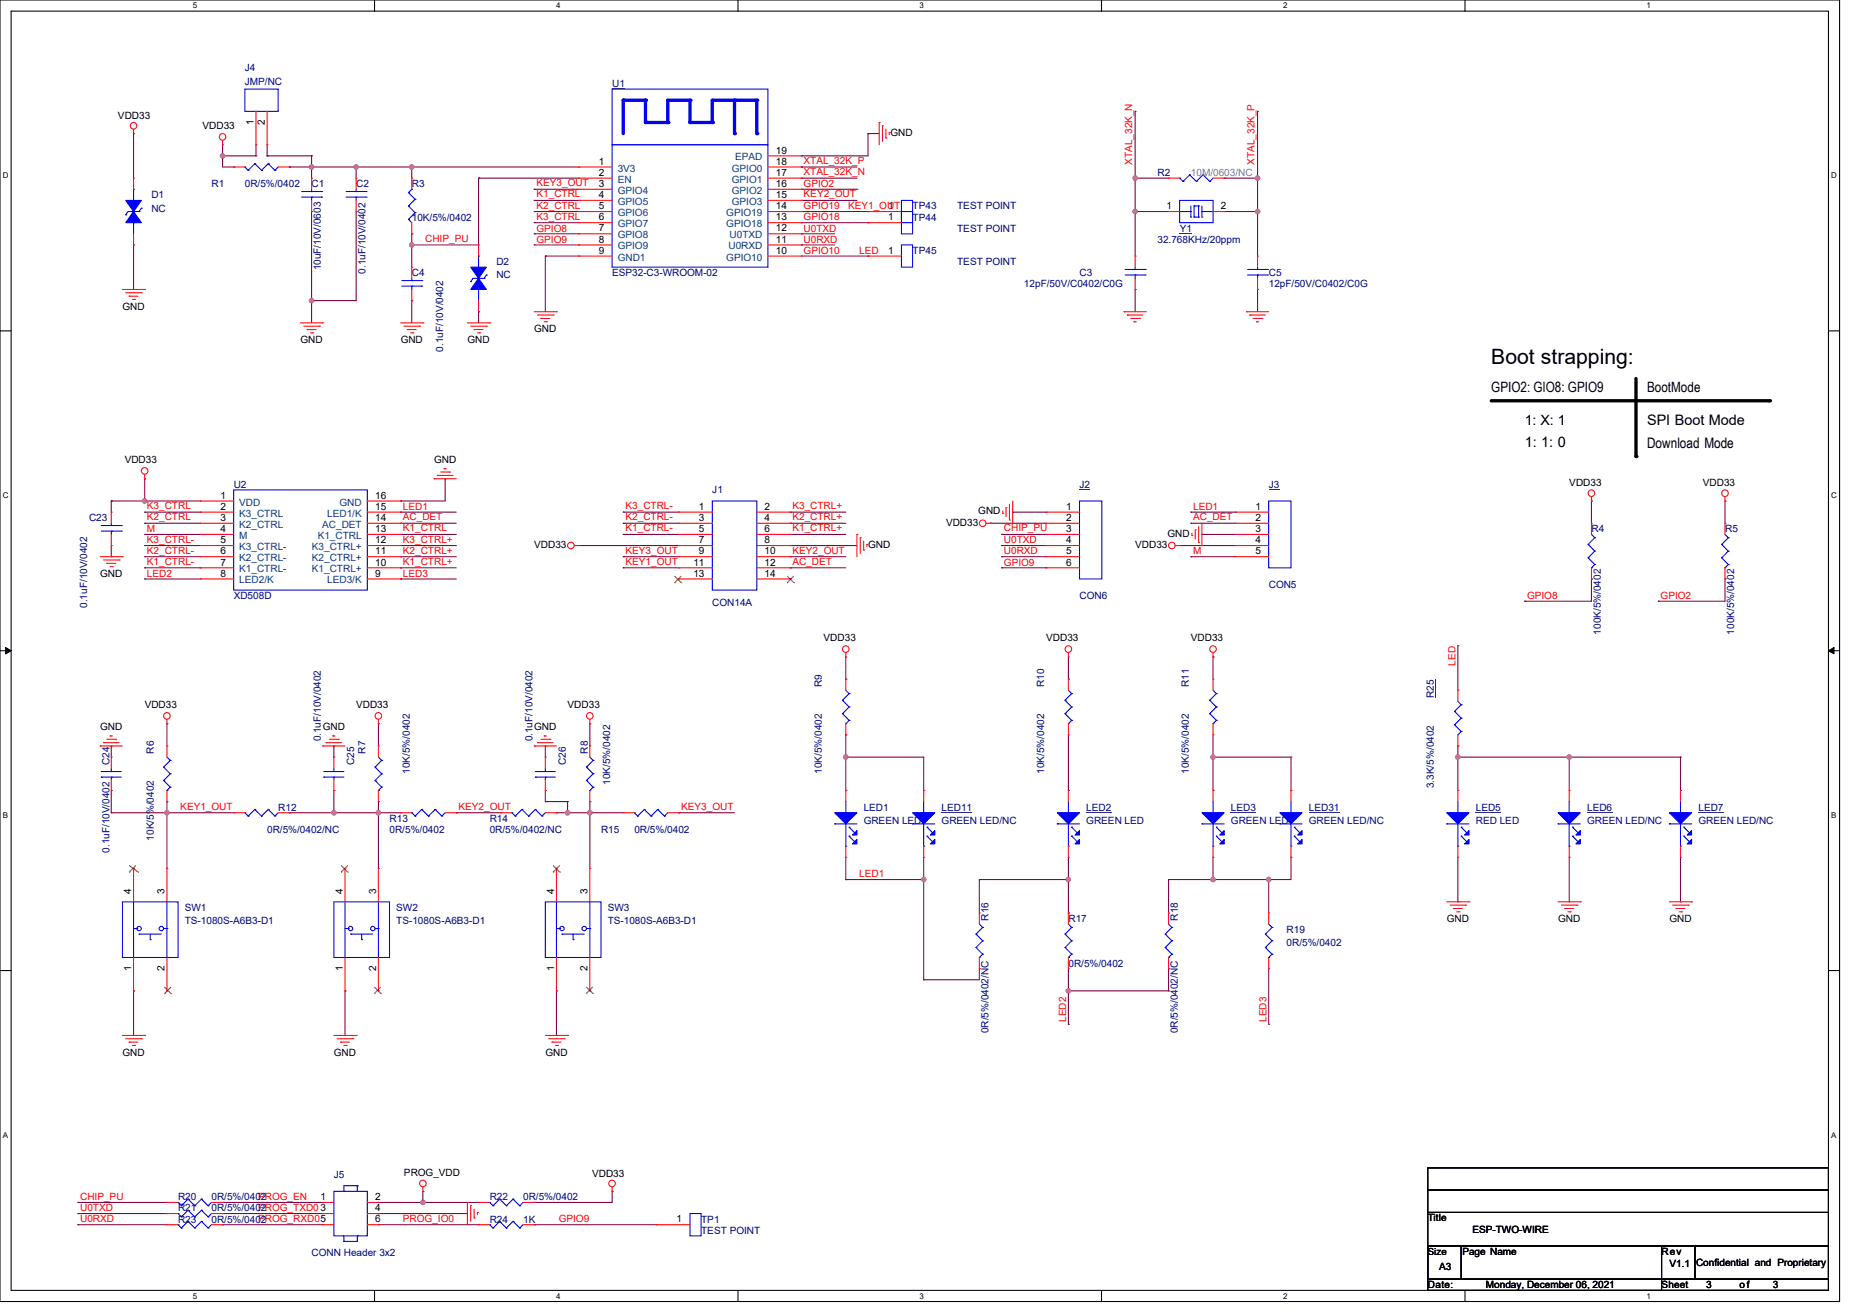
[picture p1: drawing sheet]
<svg xmlns="http://www.w3.org/2000/svg" width="297mm" height="210mm" viewBox="0 0 297 210" stroke-linecap="round" stroke-linejoin="round" font-family="sans-serif">
<defs><g id="words">
<text font-size="3.4" x="238.3" y="58.2">Boot strapping:</text>
<g font-size="2.3">
<text x="238.3" y="62.6">GPIO2: GIO8: GPIO9</text>
<text x="263.1" y="62.6">BootMode</text>
<text x="243.6" y="67.8">1: X: 1</text>
<text x="243.6" y="71.4">1: 1: 0</text>
<text x="263.1" y="67.9">SPI Boot Mode</text>
<text x="263.1" y="71.5">Download Mode</text>
</g>
<g font-size="1.6" fill="#000080">
<text x="39.1" y="11.4">J4</text>
<text x="39.1" y="13.5">JMP/NC</text>
<text x="97.8" y="13.9">U1</text>
<text x="33.8" y="29.9">R1</text>
<text x="39.1" y="29.9">0R/5%/0402</text>
<text x="49.8" y="29.9">C1</text>
<text x="56.9" y="29.9">C2</text>
<text x="65.8" y="29.9">R3</text>
<text x="184.9" y="28.1">R2</text>
<text x="24.2" y="31.7">D1</text>
<text x="24.2" y="33.8">NC</text>
<text x="65.8" y="35.2">10K/5%/0402</text>
<text x="145.8" y="33.4">TP43</text>
<text x="145.8" y="35.2">TP44</text>
<text x="152.9" y="33.4">TEST POINT</text>
<text x="145.8" y="40.6">TP45</text>
<text x="152.9" y="37">TEST POINT</text>
<text x="184.9" y="38.8">32.768KHz/20ppm</text>
<text x="188.5" y="37">Y1</text>
<text x="51.3" y="43.2" transform="rotate(-90 51.3 43.2)">10uF/10V/0603</text>
<text x="58.4" y="43.7" transform="rotate(-90 58.4 43.7)">0.1uF/10V/0402</text>
<text x="65.8" y="44.1">C4</text>
<text x="79.3" y="42.3">D2</text>
<text x="79.3" y="44.5">NC</text>
<text x="97.8" y="44.1">ESP32-C3-WROOM-02</text>
<text x="152.9" y="42.3">TEST POINT</text>
<text x="163.6" y="45.9">12pF/50V/C0402/C0G</text>
<text x="172.5" y="44.1">C3</text>
<text x="202.7" y="44.1">C5</text>
<text x="202.7" y="45.9">12pF/50V/C0402/C0G</text>
<text x="70.8" y="56.2" transform="rotate(-90 70.8 56.2)">0.1uF/10V/0402</text>
<text x="37.3" y="77.9">U2</text>
<text x="172.5" y="77.9">J2</text>
<text x="202.7" y="77.9">J3</text>
<text x="14.2" y="83.2">C23</text>
<text x="113.8" y="78.8">J1</text>
<text x="254.3" y="85">R4</text>
<text x="275.6" y="85">R5</text>
<text x="37.3" y="95.7">XD508D</text>
<text x="172.5" y="95.7">CON6</text>
<text x="202.7" y="93.9">CON5</text>
<text x="13.9" y="97.1" transform="rotate(-90 13.9 97.1)">0.1uF/10V/0402</text>
<text x="113.8" y="96.7">CON14A</text>
<text x="255.7" y="101.3" transform="rotate(-90 255.7 101.3)">100K/5%/0402</text>
<text x="277.1" y="101.3" transform="rotate(-90 277.1 101.3)">100K/5%/0402</text>
<text x="131.3" y="109.7" transform="rotate(-90 131.3 109.7)">R9</text>
<text x="166.8" y="109.7" transform="rotate(-90 166.8 109.7)">R10</text>
<text x="189.9" y="109.7" transform="rotate(-90 189.9 109.7)">R11</text>
<text x="229.1" y="111.5" transform="rotate(-90 229.1 111.5)">R25</text>
<text x="51.3" y="118.4" transform="rotate(-90 51.3 118.4)">0.1uF/10V/0402</text>
<text x="85" y="118.4" transform="rotate(-90 85 118.4)">0.1uF/10V/0402</text>
<text x="17.5" y="122.1" transform="rotate(-90 17.5 122.1)">C24</text>
<text x="24.6" y="120.4" transform="rotate(-90 24.6 120.4)">R6</text>
<text x="56.6" y="122.1" transform="rotate(-90 56.6 122.1)">C25</text>
<text x="58.4" y="120.4" transform="rotate(-90 58.4 120.4)">R7</text>
<text x="65.5" y="123.6" transform="rotate(-90 65.5 123.6)">10K/5%/0402</text>
<text x="90.4" y="122.1" transform="rotate(-90 90.4 122.1)">C26</text>
<text x="93.9" y="120.4" transform="rotate(-90 93.9 120.4)">R8</text>
<text x="97.5" y="125.3" transform="rotate(-90 97.5 125.3)">10K/5%/0402</text>
<text x="131.3" y="123.6" transform="rotate(-90 131.3 123.6)">10K/5%/0402</text>
<text x="166.8" y="123.6" transform="rotate(-90 166.8 123.6)">10K/5%/0402</text>
<text x="189.9" y="123.6" transform="rotate(-90 189.9 123.6)">10K/5%/0402</text>
<text x="229.1" y="125.9" transform="rotate(-90 229.1 125.9)">3.3K/5%/0402</text>
<text x="44.5" y="129.5">R12</text>
<text x="62.2" y="131.2">R13</text>
<text x="78.2" y="131.2">R14</text>
<text x="138" y="129.5">LED1</text>
<text x="138" y="131.6">GREEN LED</text>
<text x="150.4" y="129.5">LED11</text>
<text x="150.4" y="131.6">GREEN LED/NC</text>
<text x="173.5" y="129.5">LED2</text>
<text x="173.5" y="131.6">GREEN LED</text>
<text x="196.7" y="129.5">LED3</text>
<text x="196.7" y="131.6">GREEN LED</text>
<text x="209.1" y="129.5">LED31</text>
<text x="209.1" y="131.6">GREEN LED/NC</text>
<text x="235.8" y="129.5">LED5</text>
<text x="235.8" y="131.6">RED LED</text>
<text x="253.6" y="129.5">LED6</text>
<text x="253.6" y="131.6">GREEN LED/NC</text>
<text x="271.3" y="129.5">LED7</text>
<text x="271.3" y="131.6">GREEN LED/NC</text>
<text x="17.5" y="136.2" transform="rotate(-90 17.5 136.2)">0.1uF/10V/0402</text>
<text x="24.6" y="134.2" transform="rotate(-90 24.6 134.2)">10K/5%/0402</text>
<text x="42.7" y="133">0R/5%/0402/NC</text>
<text x="62.2" y="133">0R/5%/0402</text>
<text x="78.2" y="133">0R/5%/0402/NC</text>
<text x="96" y="133">R15</text>
<text x="101.4" y="133">0R/5%/0402</text>
<text x="29.5" y="145.5">SW1</text>
<text x="29.5" y="147.6">TS-1080S-A6B3-D1</text>
<text x="63.3" y="145.5">SW2</text>
<text x="63.3" y="147.6">TS-1080S-A6B3-D1</text>
<text x="97.1" y="145.5">SW3</text>
<text x="97.1" y="147.6">TS-1080S-A6B3-D1</text>
<text x="157.9" y="147" transform="rotate(-90 157.9 147)">R16</text>
<text x="170.7" y="147.2">R17</text>
<text x="188.2" y="147" transform="rotate(-90 188.2 147)">R18</text>
<text x="205.6" y="149">R19</text>
<text x="170.7" y="154.3">0R/5%/0402</text>
<text x="205.6" y="151.2">0R/5%/0402</text>
<text x="157.9" y="165" transform="rotate(-90 157.9 165)">0R/5%/0402/NC</text>
<text x="188.2" y="165" transform="rotate(-90 188.2 165)">0R/5%/0402/NC</text>
<text x="28.5" y="191.7">R20</text>
<text x="33.8" y="191.7">0R/5%/0402</text>
<text x="53.3" y="188.1">J5</text>
<text x="78.2" y="191.7">R22</text>
<text x="83.6" y="191.7">0R/5%/0402</text>
<text x="28.5" y="193.5">R21</text>
<text x="28.5" y="195.2">R23</text>
<text x="33.8" y="193.5">0R/5%/0402</text>
<text x="33.8" y="195.2">0R/5%/0402</text>
<text x="78.2" y="195.2">R24</text>
<text x="83.6" y="195.2">1K</text>
<text x="112" y="195.2">TP1</text>
<text x="112" y="197">TEST POINT</text>
<text x="49.8" y="200.6">CONN Header 3x2</text>
</g>
<g font-size="1.6">
<text x="18.9" y="19">VDD33</text>
<text x="32.4" y="20.6">VDD33</text>
<text x="40.5" y="19.9" transform="rotate(-90 40.5 19.9)">1</text>
<text x="42.3" y="19.9" transform="rotate(-90 42.3 19.9)">2</text>
<text x="142.3" y="21.7">GND</text>
<text x="95.7" y="26.3">1</text>
<text x="95.7" y="28.1">2</text>
<text x="95.7" y="29.9">3</text>
<text x="123.9" y="29.9">16</text>
<text x="123.9" y="28.1">17</text>
<text x="123.9" y="26.3">18</text>
<text x="123.9" y="24.5">19</text>
<text x="95.7" y="31.6">4</text>
<text x="95.7" y="33.4">5</text>
<text x="95.7" y="35.2">6</text>
<text x="123.9" y="35.2">13</text>
<text x="123.9" y="33.4">14</text>
<text x="123.9" y="31.6">15</text>
<text x="141.9" y="33.4">1</text>
<text x="141.9" y="35.2">1</text>
<text x="186.3" y="33.4">1</text>
<text x="195.1" y="33.4">2</text>
<text x="95.7" y="37">7</text>
<text x="95.7" y="38.7">8</text>
<text x="95.7" y="40.5">9</text>
<text x="123.9" y="40.5">10</text>
<text x="123.9" y="38.7">11</text>
<text x="123.9" y="37">12</text>
<text x="141.9" y="40.5">1</text>
<text x="19.6" y="49.4">GND</text>
<text x="85.4" y="53">GND</text>
<text x="48" y="54.8">GND</text>
<text x="64" y="54.8">GND</text>
<text x="74.7" y="54.8">GND</text>
<text x="19.9" y="74">VDD33</text>
<text x="69.3" y="74">GND</text>
<text x="250.7" y="77.5">VDD33</text>
<text x="272.1" y="77.5">VDD33</text>
<text x="35.2" y="79.6">1</text>
<text x="35.2" y="81.4">2</text>
<text x="35.2" y="83.2">3</text>
<text x="59.9" y="83.2">14</text>
<text x="59.9" y="81.4">15</text>
<text x="59.9" y="79.6">16</text>
<text x="111.7" y="81.4">1</text>
<text x="111.7" y="83.2">3</text>
<text x="122.2" y="81.4">2</text>
<text x="122.2" y="83.2">4</text>
<text x="151.1" y="83.9">VDD33</text>
<text x="156.3" y="82.2">GND</text>
<text x="170.3" y="81.4">1</text>
<text x="170.3" y="83.2">2</text>
<text x="200.6" y="81.4">1</text>
<text x="200.6" y="83.2">2</text>
<text x="35.2" y="85">4</text>
<text x="35.2" y="86.8">5</text>
<text x="35.2" y="88.5">6</text>
<text x="59.9" y="88.5">11</text>
<text x="59.9" y="86.8">12</text>
<text x="59.9" y="85">13</text>
<text x="85.4" y="87.5">VDD33</text>
<text x="111.7" y="85">5</text>
<text x="111.7" y="86.8">7</text>
<text x="111.7" y="88.5">9</text>
<text x="122.2" y="85">6</text>
<text x="122.2" y="86.8">8</text>
<text x="122.2" y="88.5">10</text>
<text x="138.7" y="87.5">GND</text>
<text x="170.3" y="85">3</text>
<text x="170.3" y="86.8">4</text>
<text x="170.3" y="88.5">5</text>
<text x="181.4" y="87.5">VDD33</text>
<text x="186.5" y="85.7">GND</text>
<text x="200.6" y="85">3</text>
<text x="200.6" y="86.8">4</text>
<text x="200.6" y="88.5">5</text>
<text x="16" y="92.1">GND</text>
<text x="35.2" y="90.3">7</text>
<text x="35.2" y="92.1">8</text>
<text x="59.9" y="92.1">9</text>
<text x="59.9" y="90.3">10</text>
<text x="110.8" y="90.3">11</text>
<text x="110.8" y="92.1">13</text>
<text x="122.2" y="90.3">12</text>
<text x="122.2" y="92.1">14</text>
<text x="170.3" y="90.3">6</text>
<text x="131.6" y="102.4">VDD33</text>
<text x="167.1" y="102.4">VDD33</text>
<text x="190.3" y="102.4">VDD33</text>
<text x="23.1" y="113.1">VDD33</text>
<text x="56.9" y="113.1">VDD33</text>
<text x="90.7" y="113.1">VDD33</text>
<text x="16" y="116.6">GND</text>
<text x="51.6" y="116.6">GND</text>
<text x="85.4" y="116.6">GND</text>
<text x="21" y="142.8" transform="rotate(-90 21 142.8)">4</text>
<text x="26.3" y="142.8" transform="rotate(-90 26.3 142.8)">3</text>
<text x="54.7" y="142.8" transform="rotate(-90 54.7 142.8)">4</text>
<text x="60.1" y="142.8" transform="rotate(-90 60.1 142.8)">3</text>
<text x="88.5" y="142.8" transform="rotate(-90 88.5 142.8)">4</text>
<text x="93.9" y="142.8" transform="rotate(-90 93.9 142.8)">3</text>
<text x="231.2" y="147.2">GND</text>
<text x="248.9" y="147.2">GND</text>
<text x="266.7" y="147.2">GND</text>
<text x="21" y="155" transform="rotate(-90 21 155)">1</text>
<text x="26.3" y="155" transform="rotate(-90 26.3 155)">2</text>
<text x="54.7" y="155" transform="rotate(-90 54.7 155)">1</text>
<text x="60.1" y="155" transform="rotate(-90 60.1 155)">2</text>
<text x="88.5" y="155" transform="rotate(-90 88.5 155)">1</text>
<text x="93.9" y="155" transform="rotate(-90 93.9 155)">2</text>
<text x="19.6" y="168.6">GND</text>
<text x="53.3" y="168.6">GND</text>
<text x="87.1" y="168.6">GND</text>
<text x="51.2" y="191.7">1</text>
<text x="59.9" y="191.7">2</text>
<text x="64.5" y="187.8">PROG_VDD</text>
<text x="94.6" y="187.9">VDD33</text>
<text x="59.9" y="193.4">4</text>
<text x="59.9" y="195.2">6</text>
<text x="108.1" y="195.2">1</text>
<text x="228.1" y="195.1">Title</text>
<text x="235.2" y="196.8">ESP-TWO-WIRE</text>
<text x="229.9" y="202.9">A3</text>
<text x="233.6" y="200.4">Page Name</text>
<text x="265.5" y="200.4">Rev</text>
<text x="266.7" y="202.4">V1.1</text>
<text x="271" y="202.2">Confidential and Proprietary</text>
<text x="228.1" y="205.7">Date:</text>
<text x="237.4" y="205.7">Monday, December 06, 2021</text>
<text x="265.5" y="205.7">Sheet</text>
<text x="272.6" y="205.7">3</text>
<text x="277.9" y="205.7">of</text>
<text x="283.3" y="205.7">3</text>
</g>
<g font-size="1.6" fill="#f00">
<text x="85.7" y="29.8">KEY3_OUT</text>
<text x="128.4" y="26.2">XTAL_32K_P</text>
<text x="128.4" y="29.9">GPIO2</text>
<text x="128.4" y="28">XTAL_32K_N</text>
<text x="180.9" y="26.3" transform="rotate(-90 180.9 26.3)">XTAL_32K_N</text>
<text x="200.4" y="26.3" transform="rotate(-90 200.4 26.3)">XTAL_32K_P</text>
<text x="85.7" y="31.5">K1_CTRL</text>
<text x="85.7" y="33.3">K2_CTRL</text>
<text x="85.7" y="35.1">K3_CTRL</text>
<text x="128.4" y="31.5">KEY2_OUT</text>
<text x="128.4" y="33.4">GPIO19</text>
<text x="128.4" y="35.2">GPIO18</text>
<text x="135.5" y="33.3">KEY1_OUT</text>
<text x="67.9" y="38.7">CHIP_PU</text>
<text x="85.7" y="37">GPIO8</text>
<text x="85.7" y="38.8">GPIO9</text>
<text x="128.4" y="37">U0TXD</text>
<text x="128.4" y="38.8">U0RXD</text>
<text x="128.4" y="40.5">GPIO10</text>
<text x="137.3" y="40.5">LED</text>
<text x="23.5" y="81.3">K3_CTRL</text>
<text x="23.5" y="83.1">K2_CTRL</text>
<text x="64.4" y="83.1">AC_DET</text>
<text x="64.4" y="81.4">LED1</text>
<text x="99.9" y="81.3">K3_CTRL-</text>
<text x="99.9" y="83.1">K2_CTRL-</text>
<text x="126.6" y="81.3">K3_CTRL+</text>
<text x="126.6" y="83.1">K2_CTRL+</text>
<text x="190.6" y="81.4">LED1</text>
<text x="190.6" y="83.1">AC_DET</text>
<text x="23.5" y="85">M</text>
<text x="23.5" y="86.7">K3_CTRL-</text>
<text x="23.5" y="88.4">K2_CTRL-</text>
<text x="64.4" y="88.4">K2_CTRL+</text>
<text x="64.4" y="86.7">K3_CTRL+</text>
<text x="64.4" y="84.9">K1_CTRL</text>
<text x="99.9" y="84.9">K1_CTRL-</text>
<text x="99.9" y="88.4">KEY3_OUT</text>
<text x="126.6" y="84.9">K1_CTRL+</text>
<text x="126.6" y="88.4">KEY2_OUT</text>
<text x="160.4" y="84.9">CHIP_PU</text>
<text x="160.4" y="86.8">U0TXD</text>
<text x="160.4" y="88.5">U0RXD</text>
<text x="190.6" y="88.5">M</text>
<text x="23.5" y="90.2">K1_CTRL-</text>
<text x="23.5" y="92.1">LED2</text>
<text x="64.4" y="92.1">LED3</text>
<text x="64.4" y="90.2">K1_CTRL+</text>
<text x="99.9" y="90.2">KEY1_OUT</text>
<text x="126.6" y="90.2">AC_DET</text>
<text x="160.4" y="90.3">GPIO9</text>
<text x="244" y="95.7">GPIO8</text>
<text x="265.3" y="95.7">GPIO2</text>
<text x="232.6" y="106.3" transform="rotate(-90 232.6 106.3)">LED</text>
<text x="28.8" y="129.3">KEY1_OUT</text>
<text x="73.3" y="129.3">KEY2_OUT</text>
<text x="108.8" y="129.3">KEY3_OUT</text>
<text x="137.3" y="140.1">LED1</text>
<text x="170.3" y="163.2" transform="rotate(-90 170.3 163.2)">LED2</text>
<text x="202.3" y="163.2" transform="rotate(-90 202.3 163.2)">LED3</text>
<text x="12.8" y="191.6">CHIP_PU</text>
<text x="41.3" y="191.6">PROG_EN</text>
<text x="12.8" y="193.4">U0TXD</text>
<text x="12.8" y="195.2">U0RXD</text>
<text x="41.3" y="195.1">PROG_RXD05</text>
<text x="41.3" y="193.3">PROG_TXD03</text>
<text x="64.4" y="195.1">PROG_IO0</text>
<text x="89.3" y="195.2">GPIO9</text>
</g>
<g font-size="1.6" fill="#004080">
<text x="98.7" y="27.4">3V3</text>
<text x="98.7" y="29.2">EN</text>
<text x="116.9" y="29.2">GPIO1</text>
<text x="116.9" y="27.4">GPIO0</text>
<text x="117.4" y="25.6">EPAD</text>
<text x="98.7" y="30.9">GPIO4</text>
<text x="98.7" y="32.7">GPIO5</text>
<text x="98.7" y="34.5">GPIO6</text>
<text x="116" y="34.5">GPIO19</text>
<text x="116.9" y="32.7">GPIO3</text>
<text x="116.9" y="30.9">GPIO2</text>
<text x="98.7" y="36.3">GPIO7</text>
<text x="98.7" y="38.1">GPIO8</text>
<text x="98.7" y="39.8">GPIO9</text>
<text x="98.7" y="41.6">GND1</text>
<text x="116" y="41.6">GPIO10</text>
<text x="116" y="36.3">GPIO18</text>
<text x="116.4" y="39.8">U0RXD</text>
<text x="116.6" y="38.1">U0TXD</text>
<text x="38.2" y="80.7">VDD</text>
<text x="38.2" y="82.5">K3_CTRL</text>
<text x="52.3" y="82.5">LED1/K</text>
<text x="54.2" y="80.7">GND</text>
<text x="38.2" y="84.3">K2_CTRL</text>
<text x="38.2" y="86.1">M</text>
<text x="38.2" y="87.8">K3_CTRL-</text>
<text x="38.2" y="89.6">K2_CTRL-</text>
<text x="49.8" y="89.6">K2_CTRL+</text>
<text x="49.8" y="87.8">K3_CTRL+</text>
<text x="50.8" y="86.1">K1_CTRL</text>
<text x="51.5" y="84.3">AC_DET</text>
<text x="38.2" y="91.4">K1_CTRL-</text>
<text x="38.2" y="93.2">LED2/K</text>
<text x="49.8" y="91.4">K1_CTRL+</text>
<text x="52.3" y="93.2">LED3/K</text>
</g>
<text font-size="1.6" fill="#808080" x="190.3" y="28.1">10M/0603/NC</text>
<text font-size="1.5" x="228.1" y="200.3">Size</text>
<g font-size="1.3">
<text x="30.8" y="1.3">5</text>
<text x="88.9" y="1.3">4</text>
<text x="146.9" y="1.3">3</text>
<text x="205" y="1.3">2</text>
<text x="263.1" y="1.3">1</text>
<text x=".4" y="28.5">D</text>
<text x="292.5" y="28.5">D</text>
<text x=".4" y="79.5">C</text>
<text x="292.5" y="79.5">C</text>
<text x=".4" y="130.6">B</text>
<text x="292.5" y="130.6">B</text>
<text x=".4" y="181.7">A</text>
<text x="292.5" y="181.7">A</text>
<text x="30.8" y="207.4">5</text>
<text x="88.9" y="207.4">4</text>
<text x="146.9" y="207.4">3</text>
<text x="205" y="207.4">2</text>
<text x="263.1" y="207.4">1</text>
</g>
</g></defs>
<path d="M0 0h293.9v207.8h-293.9zM1.8 1.8h290.3v204.3h-290.3z" fill="none" stroke="#000" stroke-width=".17"/>
<g fill="#fff">
<path d="M30.8 .2h.7v1.4h-.7z"/>
<path d="M30.8 206.2h.7v1.5h-.7z"/>
</g>
<path d="M59.8 0v1.8M59.8 206.1v1.7" fill="none" stroke="#000" stroke-width=".17"/>
<g fill="#fff">
<path d="M88.9 .2h.7v1.4h-.7z"/>
<path d="M88.9 206.2h.7v1.5h-.7z"/>
</g>
<path d="M117.9 0v1.8M117.9 206.1v1.7" fill="none" stroke="#000" stroke-width=".17"/>
<g fill="#fff">
<path d="M146.9 .2h.7v1.4h-.7z"/>
<path d="M146.9 206.2h.7v1.5h-.7z"/>
</g>
<path d="M176 0v1.8M176 206.1v1.7" fill="none" stroke="#000" stroke-width=".17"/>
<g fill="#fff">
<path d="M205 .2h.7v1.4h-.7z"/>
<path d="M205 206.2h.7v1.5h-.7z"/>
</g>
<path d="M234.1 0v1.8M234.1 206.1v1.7" fill="none" stroke="#000" stroke-width=".17"/>
<g fill="#fff">
<path d="M263.1 .2h.7v1.4h-.7z"/>
<path d="M263.1 206.2h.7v1.5h-.7z"/>
<path d="M.4 27.3h1v1.4h-1z"/>
<path d="M292.6 27.3h.9v1.4h-.9z"/>
<path d="M.4 78.4h1v1.4h-1z"/>
<path d="M292.6 78.4h.9v1.4h-.9z"/>
</g>
<path d="M0 52.8h1.8M292.1 52.8h1.8" fill="none" stroke="#000" stroke-width=".17"/>
<g fill="#fff">
<path d="M.4 129.4h.9v1.5h-.9z"/>
<path d="M292.6 129.4h.8v1.5h-.8z"/>
</g>
<path d="M0 103.9h1.8M292.1 103.9h1.8" fill="none" stroke="#000" stroke-width=".17"/>
<path d="M.9 103.4l.9 .5-.9 .5zM292.1 103.9l.9-.5v1z" fill="#000" stroke="#000" stroke-width=".16"/>
<g fill="#fff">
<path d="M.4 180.5h.9v1.4h-.9z"/>
<path d="M292.6 180.5h.8v1.4h-.8z"/>
</g>
<path d="M0 155h1.8M292.1 155h1.8M228.1 190.1h64v3.5h-64zM228.1 193.6h64v5.4h-64zM228.1 199h5.3v5.3h-5.3zM228.1 186.5h64v3.6h-64zM228.1 199h64v5.3h-64zM233.4 199h32.1v5.3h-32.1zM265.5 199h5.3v5.3h-5.3zM270.8 199h21.3v5.3h-21.3zM228.1 204.3h37.4v1.8h-37.4zM265.5 204.3h26.6v1.8h-26.6z" fill="none" stroke="#000" stroke-width=".17"/>
<path d="M238.3 64h44.4M261.4 60.5v12.4" fill="none" stroke="#000" stroke-width=".53"/>
<g fill="#000">
<circle cx="261.4" cy="72.9" r=".26"/>
<circle cx="282.7" cy="64" r=".26"/>
</g>
<g fill="none" stroke="#800040" stroke-width=".17">
<path d="M181.4 17.8h.1M181.4 17.8v23.1M200.9 17.8h.1M200.9 17.8v23.1M21.3 39.1h.1M21.3 21.3h.1M21.3 21.3v7.1M21.3 39.1v7.1M35.6 24.9h.1M35.6 23.1v3.6h1.7M35.6 24.9h5.3M37.3 26.7h.1"/>
<path d="M40.9 24.9h.1M40.9 23.1v1.8M42.7 24.9h.1M42.7 24.9h7.1M42.7 23.1v1.8M46.2 26.7h.1M46.2 26.7h46.3M49.8 26.7h.1M49.8 33.8h.1M49.8 24.9h.1M49.8 24.9v3.5M49.8 33.8v17.8"/>
<path d="M56.9 26.7h.1M56.9 33.8h.1M56.9 26.7v1.7M56.9 33.8v14.2h-7.1M65.8 37.3h.1M65.8 39.1h.1M65.8 26.7h.1M65.8 26.7v1.7M65.8 37.3v5.4M76.5 28.4h.1M76.5 28.4v10.7h-10.7M76.5 28.4h16"/>
<path d="M85.3 32h.1M85.3 30.2h.1M85.3 33.8h.1M85.3 35.6h.1M85.3 37.3h.1M85.3 39.1h.1M85.3 39.1h7.2M85.3 33.8h7.2M85.3 32h7.2M85.3 30.2h7.2M85.3 35.6h7.2M85.3 37.3h7.2"/>
<path d="M128 24.9h.1M128 26.7h.1M128 32h.1M128 28.4h.1M128 37.3h.1M128 39.1h.1M128 26.7h8.9M128 39.1h5.3M128 28.4h8.9M128 33.8h10.7M128 32h8.9M128 30.2h8.9"/>
<path d="M128 35.6h10.7M128 37.3h5.3M136.9 30.2h.1M138.7 33.8h.1M138.7 35.6h.1M138.7 21.3h.1M138.7 21.3v3.6h-10.7M138.7 21.3h1.8M181.4 28.4h.1M181.4 33.8h.1M181.4 28.4h5.3M181.4 33.8h5.3"/>
<path d="M195.6 28.4h.1M195.6 33.8h.1M195.6 28.4h5.3M195.6 33.8h5.3M200.9 28.4h.1M200.9 33.8h.1M49.8 48h.1M65.8 48h.1M65.8 48v3.6M76.5 49.8h.1M76.5 49.8v1.8M87.1 40.9h.1"/>
<path d="M87.1 40.9h5.4M87.1 40.9v8.9M128 40.9h10.7M138.7 40.9h.1M181.4 46.2h.1M181.4 46.2v3.6M200.9 46.2h.1M200.9 46.2v3.6M23.1 76.5h.1M23.1 76.5v3.5M71.1 76.5h.1M71.1 76.5v3.5h-7.1"/>
<path d="M17.8 88.9h.1M17.8 80h.1M17.8 80h14.2M17.8 80v1.8M17.8 87.1v1.8M23.1 80h.1M23.1 81.8h.1M23.1 83.6h.1M23.1 85.3h.1M23.1 87.1h.1M23.1 88.9h.1M23.1 90.7h.1"/>
<path d="M23.1 92.5h.1M23.1 81.8h8.9M23.1 83.6h8.9M23.1 85.3h8.9M23.1 87.1h8.9M23.1 88.9h8.9M23.1 90.7h8.9M23.1 92.5h8.9M64 80h.1M64 92.5h.1M64 90.7h.1M64 88.9h.1"/>
<path d="M64 87.1h.1M64 85.3h.1M64 83.6h.1M64 81.8h.1M64 81.8h8.9M64 83.6h8.9M64 85.3h8.9M64 87.1h8.9M64 88.9h8.9M64 90.7h8.9M64 92.5h8.9M92.5 87.1h.1"/>
<path d="M92.5 87.1h16M99.6 81.8h.1M99.6 83.6h.1M99.6 85.3h.1M99.6 88.9h.1M99.6 90.7h.1M99.6 81.8h8.9M99.6 83.6h8.9M99.6 85.3h8.9M99.6 88.9h8.9M99.6 90.7h8.9M126.2 81.8h.1"/>
<path d="M126.2 83.6h.1M126.2 85.3h.1M126.2 88.9h.1M126.2 90.7h.1M126.2 87.1h.1M126.2 81.8h8.9M126.2 83.6h8.9M126.2 85.3h8.9M126.2 87.1h10.7M126.2 88.9h8.9M126.2 90.7h8.9M158.2 83.6h.1"/>
<path d="M158.2 83.6h8.9M160 85.3h.1M160 87.1h.1M160 88.9h.1M160 90.7h.1M160 85.3h7.1M160 87.1h7.1M160 88.9h7.1M160 90.7h7.1M161.8 81.8h.1M161.8 81.8h5.3M188.5 87.1h.1"/>
<path d="M188.5 87.1h8.9M190.2 81.8h.1M190.2 83.6h.1M190.2 88.9h.1M190.2 81.8h7.2M190.2 83.6h7.2M190.2 88.9h7.2M192 85.3h.1M192 85.3h5.4M243.6 96h.1M254.3 92.5h.1M254.3 80h.1"/>
<path d="M254.3 92.5v3.5h-10.7M254.3 80v3.6M264.9 96h.1M275.6 92.5h.1M275.6 80h.1M275.6 92.5v3.5h-10.7M275.6 80v3.6M17.8 119.1h.1M17.8 119.1v1.8M26.7 115.6h.1M26.7 115.6v3.5M53.3 119.1h.1"/>
<path d="M53.3 119.1v1.8M60.5 115.6h.1M60.5 115.6v3.5M87.1 119.1h.1M87.1 119.1v1.8M94.2 115.6h.1M94.2 115.6v3.5M135.1 117.3h.1M135.1 108.5h.1M135.1 104.9v3.6M135.1 117.3v8.9M170.7 108.5h.1"/>
<path d="M170.7 104.9v3.6M170.7 117.3v8.9M193.8 104.9h.1M193.8 104.9v3.6M193.8 117.3v8.9M232.9 119.1h.1M232.9 103.1h.1M232.9 103.1v7.1M232.9 119.1v7.1M17.8 126.2h.1M17.8 129.8h.1M17.8 129.8h19.5"/>
<path d="M17.8 126.2v3.6M26.7 128h.1M26.7 129.8h.1M26.7 128v10.7M46.2 129.8h.1M46.2 129.8h17.8M53.3 126.2h.1M53.3 129.8h.1M53.3 126.2v3.6M60.5 128h.1M60.5 129.8h.1M60.5 128v10.7"/>
<path d="M72.9 129.8h.1M72.9 129.8h7.1M87.1 126.2h.1M87.1 128h.1M87.1 126.2v1.8M87.1 128h3.6M88.9 129.8h.1M88.9 129.8h10.7M90.7 128h.1M90.7 129.8h.1M90.7 128v1.8M94.2 128h.1"/>
<path d="M94.2 129.8h.1M94.2 128v10.7M108.5 129.8h.1M108.5 129.8h8.8M135.1 126.2h.1M135.1 120.9h.1M135.1 136.9v3.6M135.1 120.9h12.5v5.3M147.6 126.2h.1M147.6 136.9v19.6M170.7 126.2h.1M170.7 136.9v8.9"/>
<path d="M193.8 120.9h.1M193.8 126.2h.1M193.8 120.9h12.4M193.8 136.9v3.6M206.2 120.9h.1M206.2 126.2h.1M206.2 136.9h.1M206.2 136.9v3.6h-19.5M206.2 120.9v5.3M232.9 120.9h.1M232.9 120.9h35.6M232.9 136.9v7.1"/>
<path d="M250.7 120.9h.1M250.7 120.9v5.3M250.7 136.9v7.1M268.5 126.2h.1M268.5 120.9h.1M268.5 120.9v5.3M268.5 136.9v7.1M21.3 158.2h.1M21.3 158.2v7.2M55.1 158.2h.1M55.1 158.2v7.2M88.9 158.2h.1"/>
<path d="M88.9 158.2v7.2M135.1 140.5h.1M135.1 140.5h12.5M147.6 140.5h.1M147.6 156.5h.1M156.5 154.7h.1M156.5 140.5h.1M156.5 140.5h14.2M156.5 140.5v5.3M156.5 154.7v1.8h-8.9M170.7 140.5h.1M170.7 145.8h.1"/>
<path d="M170.7 158.2h.1M170.7 154.7v8.9M170.7 158.2h16M186.7 158.2h.1M186.7 154.7h.1M186.7 140.5h.1M186.7 140.5v5.3M186.7 154.7v3.5M193.8 140.5h.1M202.7 140.5h.1M202.7 140.5v5.3M202.7 154.7v8.9"/>
<path d="M232.9 144h.1M250.7 144h.1M268.5 144h.1M170.7 163.6h.1M202.7 163.6h.1M12.4 192h.1M12.4 193.8h.1M12.4 195.6h.1M12.4 195.6h14.3M12.4 193.8h14.3M12.4 192h14.3M35.6 195.6h.1"/>
<path d="M35.6 193.8h.1M35.6 192h.1M35.6 195.6h16M35.6 193.8h16M35.6 192h16M60.5 193.8h.1M60.5 195.6h.1M60.5 192h.1M60.5 195.6h16M60.5 193.8h14.2M60.5 192h16M67.6 192h.1"/>
<path d="M67.6 190.2h.1M67.6 190.2v1.8M85.3 195.6h.1M85.3 192h.1M85.3 195.6h19.6M97.8 190.2h.1M97.8 190.2v1.8h-12.5"/>
</g>
<g fill="#f0f" stroke="#f0f" stroke-width=".17">
<circle cx="56.9" cy="26.7" r=".35"/>
<circle cx="49.8" cy="26.7" r=".35"/>
<circle cx="49.8" cy="48" r=".35"/>
<circle cx="65.8" cy="39.1" r=".35"/>
<circle cx="65.8" cy="26.7" r=".35"/>
<circle cx="181.4" cy="28.4" r=".35"/>
<circle cx="181.4" cy="33.8" r=".35"/>
<circle cx="200.9" cy="28.4" r=".35"/>
<circle cx="200.9" cy="33.8" r=".35"/>
<circle cx="67.6" cy="192" r=".35"/>
<circle cx="23.1" cy="80" r=".35"/>
<circle cx="35.6" cy="24.9" r=".35"/>
<circle cx="135.1" cy="120.9" r=".35"/>
<circle cx="193.8" cy="120.9" r=".35"/>
<circle cx="193.8" cy="140.5" r=".35"/>
<circle cx="147.6" cy="140.5" r=".35"/>
<circle cx="170.7" cy="140.5" r=".35"/>
<circle cx="170.7" cy="158.2" r=".35"/>
<circle cx="202.7" cy="140.5" r=".35"/>
<circle cx="26.7" cy="129.8" r=".35"/>
<circle cx="60.4" cy="129.8" r=".35"/>
<circle cx="94.2" cy="129.8" r=".35"/>
<circle cx="90.7" cy="129.8" r=".35"/>
<circle cx="53.3" cy="129.8" r=".35"/>
<circle cx="232.9" cy="120.9" r=".35"/>
<circle cx="250.7" cy="120.9" r=".35"/>
</g>
<g fill="none" stroke="#f00" stroke-width=".17">
<path d="M140.5 19.6h.1M140.5 19.6v3.5M21.3 21.3h.1M21.3 20.6v.7M35.6 23.1h.1M35.6 22.4v.7M141 20.1h.1M141 20.1v2.5M141.5 22h.1M141.5 20.6v1.4M142.1 21.2h.1M142.1 21.2v.3"/>
<path d="M19.6 46.2h3.5M20.1 46.8h2.5M20.6 47.3h.1M20.6 47.3h1.4M21.2 47.8h.3M21.5 47.8h.1M22.6 46.8h.1M23.1 46.2h.1M48 51.6h3.6M48.5 52.1h2.5M49.1 52.6h.1M49.1 52.6h1.4"/>
<path d="M49.6 53.2h.4M50 53.2h.1M51 52.1h.1M51.6 51.6h.1M64 51.6h3.6M64.5 52.1h2.5M65.1 52.6h.1M65.1 52.6h1.4M65.6 53.2h.4M66 53.2h.1M67 52.1h.1M67.6 51.6h.1"/>
<path d="M74.7 51.6h3.5M75.2 52.1h2.5M75.7 52.6h.1M75.7 52.6h1.5M76.3 53.2h.3M76.6 53.2h.1M77.7 52.1h.1M78.2 51.6h.1M85.3 49.8h3.6M85.9 50.3h2.5M86.4 50.9h.1M86.4 50.9h1.4"/>
<path d="M86.9 51.4h.4M87.3 51.4h.1M88.4 50.3h.1M88.9 49.8h.1M179.6 49.8h.1M179.6 49.8h3.5M180.1 50.3h.1M180.1 50.3h2.5M180.6 50.9h1.5M181.2 51.4h.1M181.2 51.4h.3M182.1 50.9h.1"/>
<path d="M199.1 49.8h.1M199.1 49.8h3.6M199.7 50.3h.1M199.7 50.3h2.5M200.2 50.9h1.4M200.7 51.4h.1M200.7 51.4h.4M201.6 50.9h.1M23.1 76.5h.1M23.1 75.7v.8M69.3 76.5h.1M69.3 76.5h3.6"/>
<path d="M69.9 75.9h.1M69.9 75.9h2.5M70.4 75.4h1.4M70.9 74.9h.1M70.9 74.9h.4M71.8 75.4h.1M254.3 79.3v.7M275.6 79.3v.7M16 88.9h3.6M16.5 89.4h2.5M17.1 90h.1M17.1 90h1.4"/>
<path d="M17.6 90.5h.4M18 90.5h.1M19 89.4h.1M19.6 88.9h.1M91.7 87.1h.8M92.5 87.1h.1M136.9 85.3h.1M136.9 85.3v3.6M137.4 85.9h.1M137.4 85.9v2.5M138 87.8h.1M138 86.4v1.4"/>
<path d="M138.5 86.9h.1M138.5 86.9v.4M157.5 83.6h.7M158.2 83.6h.1M160.2 82h.1M160.2 81.6v.4M160.7 81.1h.1M160.7 81.1v1.4M161.3 83h.1M161.3 80.5v2.5M161.8 83.6h.1M161.8 80v3.6"/>
<path d="M187.8 87.1h.7M188.5 87.1h.1M190.4 85.5h.1M190.4 85.2v.3M191 84.6h.1M191 84.6v1.5M191.5 86.6h.1M191.5 84.1v2.5M192 87.1h.1M192 83.6v3.5M254.3 80h.1M275.6 80h.1"/>
<path d="M16 119.1h.1M16 119.1h3.6M16.5 118.6h.1M16.5 118.6h2.5M17.1 118.1h1.4M17.6 117.5h.1M17.6 117.5h.4M18.5 118.1h.1M26.7 115.6h.1M26.7 114.9v.7M51.6 119.1h.1M51.6 119.1h3.5"/>
<path d="M52.1 118.6h.1M52.1 118.6h2.5M52.6 118.1h1.4M53.2 117.5h.1M53.2 117.5h.3M54 118.1h.1M60.5 115.6h.1M60.5 114.9v.7M85.3 119.1h.1M85.3 119.1h3.6M85.9 118.6h.1M85.9 118.6h2.5"/>
<path d="M86.4 118.1h1.4M86.9 117.5h.1M86.9 117.5h.4M87.8 118.1h.1M94.2 115.6h.1M94.2 114.9v.7M135.1 104.9h.1M135.1 104.2v.7M170.7 104.9h.1M170.7 104.2v.7M193.8 104.9h.1M193.8 104.2v.7"/>
<path d="M147.6 126.2h.1M147.6 136.9h.1M147.6 126.2v1.8M147.6 135.1v1.8M202.7 145.8h.1M202.7 154.7h.1M202.7 145.8v1.8M202.7 152.9v1.8M231.1 144h3.6M231.7 144.5h2.5M232.2 145.1h.1M232.2 145.1h1.4"/>
<path d="M232.7 145.6h.4M233.1 145.6h.1M234.2 144.5h.1M234.7 144h.1M248.9 144h3.6M249.4 144.5h2.5M250 145.1h.1M250 145.1h1.4M250.5 145.6h.4M250.9 145.6h.1M251.9 144.5h.1M252.5 144h.1"/>
<path d="M266.7 144h3.6M267.2 144.5h2.5M267.8 145.1h.1M267.8 145.1h1.4M268.3 145.6h.4M268.7 145.6h.1M269.7 144.5h.1M270.3 144h.1M19.6 165.4h3.5M20.1 165.9h2.5M20.6 166.4h.1M20.6 166.4h1.4"/>
<path d="M21.2 167h.3M21.5 167h.1M22.6 165.9h.1M23.1 165.4h.1M53.3 165.4h3.6M53.9 165.9h2.5M54.4 166.4h.1M54.4 166.4h1.4M54.9 167h.4M55.3 167h.1M56.4 165.9h.1M56.9 165.4h.1"/>
<path d="M87.1 165.4h3.6M87.7 165.9h2.4M88.2 166.4h.1M88.2 166.4h1.4M88.7 167h.4M89.1 167h.1M90.1 165.9h.1M90.7 165.4h.1M51.6 192h.1M51.6 193.8h.1M51.6 195.6h.1M51.6 195.6h1.7"/>
<path d="M51.6 192h1.7M51.6 193.8h1.7M58.7 195.6h1.8M58.7 192h1.8M58.7 193.8h1.8M60.5 192h.1M60.5 193.8h.1M60.5 195.6h.1M67.6 190.2h.1M67.6 189.5v.7M74.7 192h.1M74.7 192v3.6"/>
<path d="M75.2 192.6h.1M75.2 192.6v2.5M75.7 194.5h.1M75.7 193.1v1.4M76.3 193.6h.1M76.3 193.6v.4M76.5 192h.1M76.5 192h1.7M83.6 192h1.7M85.3 192h.1M97.8 190.2h.1M97.8 189.5v.7"/>
<path d="M104.9 195.6h.1M104.9 195.6h5.3"/>
<circle cx="21.3" cy="20.1" r=".53"/>
<circle cx="35.6" cy="21.9" r=".53"/>
<circle cx="23.1" cy="75.2" r=".53"/>
<circle cx="254.2" cy="78.8" r=".53"/>
<circle cx="275.6" cy="78.8" r=".53"/>
<circle cx="91.2" cy="87.1" r=".53"/>
<circle cx="157" cy="83.6" r=".53"/>
<circle cx="187.2" cy="87.1" r=".53"/>
<circle cx="26.7" cy="114.3" r=".53"/>
<circle cx="60.4" cy="114.3" r=".53"/>
<circle cx="94.2" cy="114.3" r=".53"/>
<circle cx="135.1" cy="103.7" r=".53"/>
<circle cx="170.7" cy="103.7" r=".53"/>
<circle cx="193.8" cy="103.7" r=".53"/>
<circle cx="67.6" cy="189" r=".53"/>
<circle cx="97.8" cy="189" r=".53"/>
</g>
<g fill="none" stroke="#00f" stroke-width=".17">
<path d="M202.7 80h3.5v10.7h-3.5zM145.8 131.6h.1M145.8 131.6h3.6M147.6 129.8h.1M147.6 135.1h.1M147.6 128v1.8M147.6 131.6v3.5M148.1 132.1h.1M148.1 133.5h.1M148.1 132.1l.9 .9M148.1 133.5l.9 .9M202.2 149.2h.1"/>
<path d="M202.2 151.3h.1M202.2 149.2l1 1M202.2 151.3l1 1.1M202.7 152.9h.1M202.7 147.6l.5 .5M203.2 148.1h.1M203.2 150.2h.1M203.2 152.4h.1M203.2 148.1l-1 1.1M203.2 150.2l-1 1.1M203.2 152.4l-.5 .5M53.3 190.2h5.4v7.2h-5.4z"/>
<path d="M54.9 190.2h.1M54.9 198.2h.1M54.9 197.4v.8M57.1 189.4h.1M57.1 197.4h.1M57.1 189.4h-2.2v.8M57.1 189.4v.8M57.1 197.4v.8h-2.2M78.2 192h.1M78.2 192l.6 .6M78.8 192.6h.1M79.8 191.5h.1"/>
<path d="M79.8 191.5l1.1 1.1M79.8 191.5l-1 1.1M80.9 192.6h.1M82 191.5h.1M82 191.5l1 1.1M82 191.5l-1.1 1.1M83 192.6h.1M83.6 192l-.6 .6M110.2 193.8h1.8v3.6h-1.8z"/>
</g>
<g fill="#00f" stroke="#00f" stroke-width=".17">
<path d="M145.8 129.8h3.6l-1.8 1.8z"/>
<path d="M149.4 132.6v.7h-.8z"/>
<path d="M148.6 134.8l.8-.7v.7z"/>
</g>
<path d="M150.4 129.7h4.9" fill="none" stroke="#000080" stroke-width=".16"/>
<path d="M202.7 78.1h1.7v.1h-1.7z" fill="#000080"/>
<g fill="none" stroke="#f00" stroke-width=".17">
<path d="M37.3 26.7h.1M37.3 26.7h1.8M44.4 26.7h1.8M46.2 26.7h.1M76.5 39.1h.1M76.5 39.1v1.8M76.5 49.8h.1M76.5 48v1.8M181.4 40.9h.1M181.4 46.2h.1M181.4 40.9v1.8M181.4 44.4v1.8"/>
<path d="M197.4 81.8h.1M197.4 83.6h.1M197.4 85.3h.1M197.4 87.1h.1M197.4 88.9h.1M197.4 81.8h5.3M197.4 83.6h5.3M197.4 85.3h5.3M197.4 87.1h5.3M197.4 88.9h5.3M254.3 83.6h.1M254.3 92.5h.1"/>
<path d="M254.3 83.6v1.7M254.3 90.7v1.8M53.3 126.2h.1M53.3 120.9h.1M53.3 120.9v1.8M53.3 124.5v1.7M250.7 126.2h.1M250.7 136.9h.1M250.7 126.2v1.8M250.7 135.1v1.8"/>
</g>
<g fill="none" stroke="#00f" stroke-width=".17">
<path d="M39.1 26.7h.1M39.1 26.7l.5 .5M39.6 27.2h.1M40.7 26.1h.1M40.7 26.1l1.1 1.1M40.7 26.1l-1.1 1.1M41.8 27.2h.1M42.9 26.1h.1M42.9 26.1l1 1.1M42.9 26.1l-1.1 1.1M43.9 27.2h.1M44.4 26.7l-.5 .5"/>
<path d="M188.5 32h5.3v3.6h-5.3zM188.5 33.8h1.7M190.2 34.7h.1M190.2 33.8h.1M190.2 32.9v1.8M190.8 34.7h.1M190.8 32.9h.1M190.8 32.9h.7M190.8 34.7h.7M190.8 32.9v1.8M191.5 32.9h.1M191.5 34.7h.1"/>
<path d="M191.5 32.9v1.8M192 34.7h.1M192 33.8h.1M192 32.9v1.8M192 33.8h1.8M75.2 45h.1M76.5 46.2h.1M76.5 40.9h.1M76.5 40.9v1.8M76.5 46.2v1.8M77.3 44.4h.1M77.3 44.4h-1.7l-.4 .6"/>
<path d="M77.7 43.9h.1M77.7 43.9l-.4 .5M179.8 43.9h3.2M179.8 43h3.2M181.4 43h.1M181.4 43.9h.1M181.4 42.7v.3M181.4 43.9v.5M183 43.9h.1M183 43h.1M253.7 86.9h.1M253.7 89.1h.1"/>
<path d="M253.7 86.9l1.1 1.1M253.7 89.1l1.1 1M254.3 90.7h.1M254.3 85.3l.5 .6M254.8 85.9h.1M254.8 88h.1M254.8 90.1h.1M254.8 85.9l-1.1 1M254.8 88l-1.1 1.1M254.8 90.1l-.5 .6M51.7 123.2h.1M51.7 124.1h.1"/>
<path d="M51.7 123.2h3.2M51.7 124.1h3.2M53.3 124.1h.1M53.3 123.2h.1M53.3 122.7v.5M53.3 124.1v.4M248.9 131.6h.1M248.9 131.6h3.6M250.7 129.8h.1M250.7 135.1h.1M250.7 128v1.8M250.7 131.6v3.5"/>
<path d="M251.2 132.1h.1M251.2 133.5h.1M251.2 132.1l.9 .9M251.2 133.5l.9 .9"/>
</g>
<g fill="#00f" stroke="#00f" stroke-width=".17">
<path d="M248.9 129.8h3.6l-1.8 1.8z"/>
<path d="M252.5 132.6v.7h-.7z"/>
<path d="M252.5 134.1v.7h-.7z"/>
<path d="M76.5 44.4l1.2 1.8h-2.5z" fill-rule="evenodd"/>
<path d="M75.2 42.7h2.5l-1.2 1.7z" fill-rule="evenodd"/>
</g>
<path d="M253.5 129.7h4" fill="none" stroke="#000080" stroke-width=".16"/>
<path d="M188.5 37.2h1.9v.1h-1.9z" fill="#000080"/>
<g fill="none" stroke="#f00" stroke-width=".17">
<path d="M49.8 28.4h.1M49.8 33.8h.1M49.8 28.4v1.8M49.8 32v1.8M56.9 28.4h.1M56.9 33.8h.1M56.9 28.4v1.8M56.9 32v1.8M65.8 37.3h.1M65.8 28.4h.1M65.8 28.4v1.8M65.8 35.6v1.7"/>
<path d="M138.7 33.8h.1M138.7 33.8h5.3M186.7 33.8h.1M186.7 33.8h1.8M193.8 33.8h1.8M195.6 33.8h.1M17.8 81.8h.1M17.8 87.1h.1M17.8 81.8v1.8M17.8 85.3v1.8M193.8 108.5h.1M193.8 117.3h.1"/>
<path d="M193.8 108.5v1.7M193.8 115.6v1.7M17.8 126.2h.1M17.8 120.9h.1M17.8 120.9v1.8M17.8 124.5v1.7M21.3 138.7h.1M21.3 138.7v5.3M26.7 138.7h.1M26.7 138.7v5.3M55.1 138.7h.1M55.1 138.7v5.3"/>
<path d="M60.5 138.7h.1M60.5 138.7v5.3M64 129.8h.1M64 129.8h1.8M71.1 129.8h1.8M72.9 129.8h.1M99.6 129.8h.1M99.6 129.8h1.7M106.7 129.8h1.8M108.5 129.8h.1M206.2 126.2h.1M206.2 136.9h.1"/>
<path d="M206.2 126.2v1.8M206.2 135.1v1.8M232.9 126.2h.1M232.9 136.9h.1M232.9 126.2v1.8M232.9 135.1v1.8M21.3 158.2h.1M21.3 152.9v5.3M26.7 158.2h.1M26.7 152.9v5.3M55.1 158.2h.1M55.1 152.9v5.3"/>
<path d="M60.5 158.2h.1M60.5 152.9v5.3M186.7 145.8h.1M186.7 154.7h.1M186.7 145.8v1.8M186.7 152.9v1.8M26.7 193.8h.1M26.7 193.8h1.7M33.8 193.8h1.8M35.6 193.8h.1"/>
</g>
<g fill="none" stroke="#00f" stroke-width=".17">
<path d="M48.2 31.5h3.2M48.2 30.6h3.2M49.8 30.6h.1M49.8 31.5h.1M49.8 30.2v.4M49.8 31.5v.5M51.4 31.5h.1M51.4 30.6h.1M55.3 31.5h3.2M55.3 30.6h3.2M56.9 30.6h.1M56.9 31.5h.1"/>
<path d="M56.9 30.2v.4M56.9 31.5v.5M58.5 31.5h.1M58.5 30.6h.1M65.3 35h.1M65.3 32.9h.1M65.3 30.8h.1M65.3 35l.5 .6M65.3 32.9l1 1.1M65.3 30.8l1 1M65.8 30.2h.1M65.8 30.2l-.5 .6"/>
<path d="M66.3 34h.1M66.3 31.8h.1M66.3 34l-1 1M66.3 31.8l-1 1.1M144 32h1.8v3.6h-1.8zM16.2 84.8h3.2M16.2 83.9h3.2M17.8 83.9h.1M17.8 84.8h.1M17.8 83.6v.3M17.8 84.8v.5M19.4 84.8h.1"/>
<path d="M19.4 83.9h.1M172.5 80h3.5v12.5h-3.5zM193.3 111.8h.1M193.3 114h.1M193.3 111.8l1 1.1M193.3 114l1 1M193.8 115.6h.1M193.8 110.2l.5 .6M194.3 110.8h.1M194.3 112.9h.1M194.3 115h.1M194.3 110.8l-1 1"/>
<path d="M194.3 112.9l-1 1.1M194.3 115l-.5 .6M16.2 123.2h.1M16.2 124.1h.1M16.2 123.2h3.2M16.2 124.1h3.2M17.8 124.1h.1M17.8 123.2h.1M17.8 122.7v.5M17.8 124.1v.4M65.8 129.8h.1M65.8 129.8l.5 .5"/>
<path d="M66.3 130.3h.1M67.4 129.3h.1M67.4 129.3l1.1 1M67.4 129.3l-1.1 1M68.5 130.3h.1M69.5 129.3h.1M69.5 129.3l1.1 1M69.5 129.3l-1 1M70.6 130.3h.1M71.1 129.8l-.5 .5M101.3 129.8h.1M101.3 129.8l.6 .5"/>
<path d="M101.9 130.3h.1M102.9 129.3h.1M102.9 129.3l1.1 1M102.9 129.3l-1 1M104 130.3h.1M105.1 129.3h.1M105.1 129.3l1.1 1M105.1 129.3l-1.1 1M106.2 130.3h.1M106.7 129.8l-.5 .5M204.5 131.6h.1M204.5 131.6h3.5"/>
<path d="M206.2 129.8h.1M206.2 135.1h.1M206.2 128v1.8M206.2 131.6v3.5M206.8 132.1h.1M206.8 133.5h.1M206.8 132.1l.9 .9M206.8 133.5l.9 .9M231.1 131.6h.1M231.1 131.6h3.6M232.9 129.8h.1M232.9 135.1h.1"/>
<path d="M232.9 128v1.8M232.9 131.6v3.5M233.4 132.1h.1M233.4 133.5h.1M233.4 132.1l.9 .9M233.4 133.5l.9 .9M19.6 144h8.8v8.9h-8.8zM21.3 152.9h.1M21.3 144v8.9M21.3 148.3h.6M21.9 148.3h.1M22.2 149.2h.1"/>
<path d="M22.2 149.2h3.6M24 150.1h.1M24 149.2v.9M26.1 148.3h.6M26.7 152.9h.1M26.7 148.3h.1M26.7 144v8.9M53.3 144h8.9v8.9h-8.9zM55.1 152.9h.1M55.1 148.3h.5M55.1 144v8.9M55.6 148.3h.1"/>
<path d="M56 149.2h.1M56 149.2h3.6M57.8 150.1h.1M57.8 149.2v.9M59.9 148.3h.6M60.5 152.9h.1M60.5 148.3h.1M60.5 144v8.9M186.2 149.2h.1M186.2 151.3h.1M186.2 149.2l1 1M186.2 151.3l1 1.1"/>
<path d="M186.7 152.9h.1M186.7 147.6l.5 .5M187.2 148.1h.1M187.2 150.2h.1M187.2 152.4h.1M187.2 148.1l-1 1.1M187.2 150.2l-1 1.1M187.2 152.4l-.5 .5M28.4 193.8h.1M28.4 193.8l.6 .5M29 194.3h.1M30 193.3h.1"/>
<path d="M30 193.3l1.1 1M30 193.3l-1 1M31.1 194.3h.1M32.2 193.3h.1M32.2 193.3l1.1 1M32.2 193.3l-1.1 1M33.3 194.3h.1M33.8 193.8l-.5 .5"/>
<circle cx="22.2" cy="148.3" r=".35"/>
<circle cx="25.8" cy="148.3" r=".35"/>
<circle cx="56" cy="148.3" r=".35"/>
<circle cx="59.6" cy="148.3" r=".35"/>
</g>
<g fill="#00f" stroke="#00f" stroke-width=".17">
<path d="M204.5 129.8h3.5l-1.8 1.8z"/>
<path d="M208 132.6v.7h-.7z"/>
<path d="M208 134.1v.7h-.7z"/>
<path d="M231.1 129.8h3.6l-1.8 1.8z"/>
<path d="M234.7 132.6v.7h-.7z"/>
<path d="M234.7 134.1v.7h-.7z"/>
</g>
<path d="M209.1 129.7h4.9M235.8 129.7h4" fill="none" stroke="#000080" stroke-width=".16"/>
<g fill="none" stroke="#804000" stroke-width=".16">
<path d="M20.6 139.3h.1M20.6 138.2l1.4 1.1M21.7 138.2l-1.1 1.1M22 139.3h.1M54.5 139.3h.1M54.5 138.2l1.1 1.1M55.6 139.3h.1M55.6 138.2l-1.1 1.1M26.3 158.7h.1M26.3 157.6l1 1.1M27.3 158.7h.1M27.3 157.6l-1 1.1"/>
<path d="M59.8 158.7h.1M59.8 157.6l1.1 1.1M60.9 158.7h.1M60.9 157.6l-1.1 1.1"/>
</g>
<path d="M172.5 78.1h1.7v.1h-1.7z" fill="#000080"/>
<g fill="none" stroke="#f00" stroke-width=".17">
<path d="M167.1 81.8h.1M167.1 83.6h.1M167.1 85.3h.1M167.1 87.1h.1M167.1 88.9h.1M167.1 90.7h.1M167.1 81.8h5.4M167.1 83.6h5.4M167.1 85.3h5.4M167.1 87.1h5.4M167.1 88.9h5.4M167.1 90.7h5.4"/>
<path d="M170.7 145.8h.1M170.7 154.7h.1M170.7 145.8v1.8M170.7 152.9v1.8"/>
</g>
<g fill="none" stroke="#00f" stroke-width=".17">
<path d="M97.8 14.2h24.9v8.9h-24.9zM97.8 23.1h24.9v19.6h-24.9zM170.2 149.2h.1M170.2 151.3h.1M170.2 149.2l1 1M170.2 151.3l1 1.1M170.7 152.9h.1M170.7 147.6l.5 .5M171.2 148.1h.1M171.2 150.2h.1M171.2 152.4h.1M171.2 148.1l-1 1.1"/>
<path d="M171.2 150.2l-1 1.1M171.2 152.4l-.5 .5"/>
</g>
<path d="M106.7 16v3.6" fill="none" stroke="#00f" stroke-width=".53"/>
<circle cx="106.7" cy="19.6" r=".26" fill="#00f"/>
<path d="M113.8 16v3.6" fill="none" stroke="#00f" stroke-width=".53"/>
<circle cx="113.8" cy="19.6" r=".26" fill="#00f"/>
<path d="M106.7 16h3.5" fill="none" stroke="#00f" stroke-width=".53"/>
<circle cx="110.2" cy="16" r=".26" fill="#00f"/>
<path d="M103.1 16v3.6" fill="none" stroke="#00f" stroke-width=".53"/>
<circle cx="103.1" cy="19.6" r=".26" fill="#00f"/>
<path d="M117.3 16v5.3" fill="none" stroke="#00f" stroke-width=".53"/>
<circle cx="117.3" cy="21.3" r=".26" fill="#00f"/>
<path d="M117.3 16h3.6" fill="none" stroke="#00f" stroke-width=".53"/>
<circle cx="120.9" cy="16" r=".26" fill="#00f"/>
<path d="M110.2 19.6h3.6" fill="none" stroke="#00f" stroke-width=".53"/>
<circle cx="113.8" cy="19.6" r=".26" fill="#00f"/>
<path d="M99.6 16h3.5" fill="none" stroke="#00f" stroke-width=".53"/>
<circle cx="103.1" cy="16" r=".26" fill="#00f"/>
<path d="M99.6 16v5.3" fill="none" stroke="#00f" stroke-width=".53"/>
<circle cx="99.6" cy="16" r=".26" fill="#00f"/>
<path d="M120.9 16v5.3" fill="none" stroke="#00f" stroke-width=".53"/>
<circle cx="120.9" cy="21.3" r=".26" fill="#00f"/>
<path d="M103.1 19.6h3.6" fill="none" stroke="#00f" stroke-width=".53"/>
<circle cx="106.7" cy="19.6" r=".26" fill="#00f"/>
<path d="M113.8 16h3.5" fill="none" stroke="#00f" stroke-width=".53"/>
<circle cx="117.3" cy="16" r=".26" fill="#00f"/>
<path d="M110.2 16v3.6" fill="none" stroke="#00f" stroke-width=".53"/>
<circle cx="110.2" cy="19.6" r=".26" fill="#00f"/>
<path d="M97.8 14.1h2M229.3 108.5v3M173.5 129.7h4M196.6 129.7h4M271.3 129.7h4" fill="none" stroke="#000080" stroke-width=".16"/>
<g fill="none" stroke="#f00" stroke-width=".17">
<path d="M40.9 17.8v5.3M42.7 17.8v5.3M21.3 39.1h.1M21.3 28.4h.1M21.3 28.4v1.8M21.3 37.3v1.8M40.9 23.1h.1M42.7 23.1h.1M92.5 26.7h.1M92.5 28.4h.1M92.5 30.2h.1M92.5 32h.1"/>
<path d="M92.5 33.8h.1M92.5 35.6h.1M92.5 37.3h.1M92.5 39.1h.1M92.5 26.7h5.3M92.5 28.4h5.3M92.5 30.2h5.3M92.5 32h5.3M92.5 33.8h5.3M92.5 35.6h5.3M92.5 37.3h5.3M92.5 39.1h5.3"/>
<path d="M122.7 26.7h5.3M122.7 28.4h5.3M122.7 30.2h5.3M122.7 32h5.3M122.7 33.8h5.3M122.7 35.6h5.3M122.7 37.3h5.3M122.7 39.1h5.3M122.7 24.9h5.3M128 39.1h.1M128 37.3h.1M128 35.6h.1"/>
<path d="M128 33.8h.1M128 32h.1M128 30.2h.1M128 28.4h.1M128 26.7h.1M128 24.9h.1M138.7 35.6h.1M138.7 35.6h5.3M186.7 28.4h.1M186.7 28.4h1.8M193.8 28.4h1.8M195.6 28.4h.1"/>
<path d="M65.8 42.7h.1M65.8 48h.1M65.8 42.7v1.7M65.8 46.2v1.8M92.5 40.9h.1M92.5 40.9h5.3M122.7 40.9h5.3M128 40.9h.1M138.7 40.9h.1M138.7 40.9h5.3M200.9 40.9h.1M200.9 46.2h.1"/>
<path d="M200.9 40.9v1.8M200.9 44.4v1.8M32 80h.1M32 81.8h.1M32 83.6h.1M32 85.3h.1M32 87.1h.1M32 88.9h.1M32 90.7h.1M32 92.5h.1M32 80h5.3M32 81.8h5.3"/>
<path d="M32 83.6h5.3M32 85.3h5.3M32 87.1h5.3M32 88.9h5.3M32 90.7h5.3M32 92.5h5.3M58.7 80h5.3M58.7 81.8h5.3M58.7 83.6h5.3M58.7 85.3h5.3M58.7 87.1h5.3M58.7 88.9h5.3"/>
<path d="M58.7 90.7h5.3M58.7 92.5h5.3M64 92.5h.1M64 90.7h.1M64 88.9h.1M64 87.1h.1M64 85.3h.1M64 83.6h.1M64 81.8h.1M64 80h.1M108.5 81.8h.1M108.5 83.6h.1"/>
<path d="M108.5 85.3h.1M108.5 87.1h.1M108.5 88.9h.1M108.5 90.7h.1M108.5 92.5h.1M108.5 81.8h5.3M108.5 83.6h5.3M108.5 85.3h5.3M108.5 87.1h5.3M108.5 88.9h5.3M108.5 90.7h5.3M108.5 92.5h5.3"/>
<path d="M120.9 81.8h5.3M120.9 83.6h5.3M120.9 85.3h5.3M120.9 87.1h5.3M120.9 88.9h5.3M120.9 90.7h5.3M120.9 92.5h5.3M126.2 81.8h.1M126.2 83.6h.1M126.2 85.3h.1M126.2 87.1h.1M126.2 88.9h.1"/>
<path d="M126.2 90.7h.1M126.2 92.5h.1M275.6 83.6h.1M275.6 92.5h.1M275.6 83.6v1.7M275.6 90.7v1.8M26.7 119.1h.1M26.7 119.1v1.8M60.5 119.1h.1M60.5 119.1v1.8M94.2 119.1h.1M94.2 119.1v1.8"/>
<path d="M135.1 108.5h.1M135.1 117.3h.1M135.1 108.5v1.7M135.1 115.6v1.7M170.7 108.5h.1M170.7 117.3h.1M170.7 108.5v1.7M170.7 115.6v1.7M232.9 110.2h.1M232.9 119.1h.1M232.9 110.2v1.8M232.9 117.3v1.8"/>
<path d="M26.7 128h.1M26.7 126.2v1.8M37.3 129.8h.1M37.3 129.8h1.8M44.4 129.8h1.8M46.2 129.8h.1M60.5 128h.1M60.5 126.2v1.8M80 129.8h.1M80 129.8h1.8M87.1 126.2h.1M87.1 120.9h.1"/>
<path d="M87.1 129.8h1.8M87.1 120.9v1.8M87.1 124.5v1.7M88.9 138.7h.1M88.9 129.8h.1M88.9 138.7v5.3M94.2 138.7h.1M94.2 128h.1M94.2 126.2v1.8M94.2 138.7v5.3M135.1 126.2h.1M135.1 136.9h.1"/>
<path d="M135.1 126.2v1.8M135.1 135.1v1.8M170.7 126.2h.1M170.7 136.9h.1M170.7 126.2v1.8M170.7 135.1v1.8M193.8 126.2h.1M193.8 136.9h.1M193.8 126.2v1.8M193.8 135.1v1.8M268.5 126.2h.1M268.5 136.9h.1"/>
<path d="M268.5 126.2v1.8M268.5 135.1v1.8M88.9 158.2h.1M88.9 152.9v5.3M94.2 158.2h.1M94.2 152.9v5.3M156.5 145.8h.1M156.5 154.7h.1M156.5 145.8v1.8M156.5 152.9v1.8M26.7 195.6h.1M26.7 192h.1"/>
<path d="M26.7 195.6h1.7M26.7 192h1.7M33.8 195.6h1.8M33.8 192h1.8M35.6 195.6h.1M35.6 192h.1M76.5 195.6h.1M76.5 195.6h1.7M83.6 195.6h1.7M85.3 195.6h.1"/>
</g>
<g fill="none" stroke="#00f" stroke-width=".17">
<path d="M39.1 14.2h5.3v3.6h-5.3zM20.1 34.3h.1M21.3 35.6h.1M21.3 30.2h.1M21.3 30.2v1.8M21.3 35.6v1.7M22.2 33.8h.1M22.2 33.8h-1.8l-.3 .5M22.6 33.3h.1M22.6 33.3l-.4 .5M144 39.1h1.8v3.6h-1.8zM144 33.8h1.8v3.5h-1.8z"/>
<path d="M188.5 28.4h.1M188.5 28.4l.5 .6M189 29h.1M190.1 27.9h.1M190.1 27.9l1 1.1M190.1 27.9l-1.1 1.1M191.1 29h.1M192.2 27.9h.1M192.2 27.9l1.1 1.1M192.2 27.9l-1.1 1.1M193.3 29h.1M193.8 28.4l-.5 .6"/>
<path d="M64.2 45.7h3.2M64.2 44.8h3.2M65.8 44.8h.1M65.8 45.7h.1M65.8 44.4v.4M65.8 45.7v.5M67.4 45.7h.1M67.4 44.8h.1M199.3 43.9h3.2M199.3 43h3.2M200.9 43h.1M200.9 43.9h.1"/>
<path d="M200.9 42.7v.3M200.9 43.9v.5M202.5 43.9h.1M202.5 43h.1M37.3 78.2h21.4v16h-21.4zM113.8 80h7.1v14.2h-7.1zM275.1 86.9h.1M275.1 89.1h.1M275.1 86.9l1 1.1M275.1 89.1l1 1M275.6 90.7h.1M275.6 85.3l.5 .6"/>
<path d="M276.1 85.9h.1M276.1 88h.1M276.1 90.1h.1M276.1 85.9l-1 1M276.1 88l-1 1.1M276.1 90.1l-.5 .6M134.6 111.8h.1M134.6 114h.1M134.6 111.8l1.1 1.1M134.6 114l1.1 1M135.1 115.6h.1M135.1 110.2l.6 .6"/>
<path d="M135.7 110.8h.1M135.7 112.9h.1M135.7 115h.1M135.7 110.8l-1.1 1M135.7 112.9l-1.1 1.1M135.7 115l-.6 .6M170.2 111.8h.1M170.2 114h.1M170.2 111.8l1 1.1M170.2 114l1 1M170.7 115.6h.1M170.7 110.2l.5 .6"/>
<path d="M171.2 110.8h.1M171.2 112.9h.1M171.2 115h.1M171.2 110.8l-1 1M171.2 112.9l-1 1.1M171.2 115l-.5 .6M232.4 113.6h.1M232.4 115.7h.1M232.4 113.6l1 1.1M232.4 115.7l1 1.1M232.9 117.3h.1M232.9 112l.5 .5"/>
<path d="M233.4 112.5h.1M233.4 114.7h.1M233.4 116.8h.1M233.4 112.5l-1 1.1M233.4 114.7l-1 1M233.4 116.8l-.5 .5M26.1 122.5h.1M26.1 124.6h.1M26.1 122.5l1.1 1.1M26.1 124.6l1.1 1.1M26.7 126.2h.1M26.7 120.9l.5 .5"/>
<path d="M27.2 121.4h.1M27.2 123.6h.1M27.2 125.7h.1M27.2 121.4l-1.1 1.1M27.2 123.6l-1.1 1M27.2 125.7l-.5 .5M39.1 129.8h.1M39.1 129.8l.5 .5M39.6 130.3h.1M40.7 129.3h.1M40.7 129.3l1.1 1M40.7 129.3l-1.1 1"/>
<path d="M41.8 130.3h.1M42.9 129.3h.1M42.9 129.3l1 1M42.9 129.3l-1.1 1M43.9 130.3h.1M44.4 129.8l-.5 .5M59.9 122.5h.1M59.9 124.6h.1M59.9 122.5l1.1 1.1M59.9 124.6l1.1 1.1M60.5 126.2h.1M60.5 120.9l.5 .5"/>
<path d="M61 121.4h.1M61 123.6h.1M61 125.7h.1M61 121.4l-1.1 1.1M61 123.6l-1.1 1M61 125.7l-.5 .5M81.8 129.8h.1M81.8 129.8l.5 .5M82.3 130.3h.1M83.4 129.3h.1M83.4 129.3l1.1 1M83.4 129.3l-1.1 1"/>
<path d="M84.5 130.3h.1M85.5 129.3h.1M85.5 123.2h.1M85.5 124.1h.1M85.5 129.3l1.1 1M85.5 129.3l-1 1M85.5 123.2h3.2M85.5 124.1h3.2M86.6 130.3h.1M87.1 124.1h.1M87.1 123.2h.1M87.1 129.8l-.5 .5"/>
<path d="M87.1 122.7v.5M87.1 124.1v.4M93.7 122.5h.1M93.7 124.6h.1M93.7 122.5l1.1 1.1M93.7 124.6l1.1 1.1M94.2 126.2h.1M94.2 120.9l.6 .5M94.8 121.4h.1M94.8 123.6h.1M94.8 125.7h.1M94.8 121.4l-1.1 1.1"/>
<path d="M94.8 123.6l-1.1 1M94.8 125.7l-.6 .5M133.3 131.6h.1M133.3 131.6h3.6M135.1 129.8h.1M135.1 135.1h.1M135.1 128v1.8M135.1 131.6v3.5M135.7 132.1h.1M135.7 133.5h.1M135.7 132.1l.8 .9M135.7 133.5l.8 .9"/>
<path d="M168.9 131.6h.1M168.9 131.6h3.6M170.7 129.8h.1M170.7 135.1h.1M170.7 128v1.8M170.7 131.6v3.5M171.2 132.1h.1M171.2 133.5h.1M171.2 132.1l.9 .9M171.2 133.5l.9 .9M192 131.6h.1M192 131.6h3.6"/>
<path d="M193.8 129.8h.1M193.8 135.1h.1M193.8 128v1.8M193.8 131.6v3.5M194.3 132.1h.1M194.3 133.5h.1M194.3 132.1l.9 .9M194.3 133.5l.9 .9M266.7 131.6h.1M266.7 131.6h3.6M268.5 129.8h.1M268.5 135.1h.1"/>
<path d="M268.5 128v1.8M268.5 131.6v3.5M269 132.1h.1M269 133.5h.1M269 132.1l.9 .9M269 133.5l.9 .9M87.1 144h8.9v8.9h-8.9zM88.9 152.9h.1M88.9 144v8.9M88.9 148.3h.5M89.4 148.3h.1M89.8 149.2h.1"/>
<path d="M89.8 149.2h3.5M91.6 150.1h.1M91.6 149.2v.9M93.7 148.3h.5M94.2 152.9h.1M94.2 148.3h.1M94.2 144v8.9M155.9 149.2h.1M155.9 151.3h.1M155.9 149.2l1.1 1M155.9 151.3l1.1 1.1M156.5 152.9h.1"/>
<path d="M156.5 147.6l.5 .5M157 148.1h.1M157 150.2h.1M157 152.4h.1M157 148.1l-1.1 1.1M157 150.2l-1.1 1.1M157 152.4l-.5 .5M28.4 195.6h.1M28.4 192h.1M28.4 195.6l.6 .5M28.4 192l.6 .6M29 196.1h.1"/>
<path d="M29 192.6h.1M30 195.1h.1M30 191.5h.1M30 195.1l1.1 1M30 195.1l-1 1M30 191.5l1.1 1.1M30 191.5l-1 1.1M31.1 196.1h.1M31.1 192.6h.1M32.2 195.1h.1M32.2 191.5h.1M32.2 195.1l1.1 1"/>
<path d="M32.2 195.1l-1.1 1M32.2 191.5l1.1 1.1M32.2 191.5l-1.1 1.1M33.3 196.1h.1M33.3 192.6h.1M33.8 195.6l-.5 .5M33.8 192l-.5 .6M78.2 195.6h.1M78.2 195.6l.6 .5M78.8 196.1h.1M79.8 195.1h.1M79.8 195.1l1.1 1"/>
<path d="M79.8 195.1l-1 1M80.9 196.1h.1M82 195.1h.1M82 195.1l1 1M82 195.1l-1.1 1M83 196.1h.1M83.6 195.6l-.6 .5"/>
<circle cx="89.8" cy="148.3" r=".35"/>
<circle cx="93.3" cy="148.3" r=".35"/>
</g>
<g fill="#00f" stroke="#00f" stroke-width=".17">
<path d="M192 129.8h3.6l-1.8 1.8z"/>
<path d="M195.6 132.6v.7h-.7z"/>
<path d="M194.9 134.8l.7-.7v.7z"/>
<path d="M168.9 129.8h3.6l-1.8 1.8z"/>
<path d="M172.5 132.6v.7h-.7z"/>
<path d="M172.5 134.1v.7h-.7z"/>
<path d="M133.3 129.8h3.6l-1.8 1.8z"/>
<path d="M136.9 132.6v.7h-.7z"/>
<path d="M136.9 134.1v.7h-.7z"/>
<path d="M266.7 129.8h3.6l-1.8 1.8z"/>
<path d="M270.3 132.6v.7h-.8z"/>
<path d="M269.5 134.8l.8-.7v.7z"/>
<path d="M21.3 33.8l1.3 1.8h-2.5z" fill-rule="evenodd"/>
<path d="M20.1 32h2.5l-1.3 1.8z" fill-rule="evenodd"/>
</g>
<g fill="none" stroke="#804000" stroke-width=".16">
<path d="M107.8 93.1h.1M107.8 92l1 1.1M108.8 93.1h.1M108.8 92l-1 1.1M125.8 93.1h.1M125.8 92l1 1.1M126.8 93.1h.1M126.8 92l-1 1.1M88.4 139.3h.1M88.4 138.2l1 1.1M89.4 139.3h.1M89.4 138.2l-1 1.1"/>
<path d="M93.7 158.7h.1M93.7 157.6l1 1.1M94.7 158.7h.1M94.7 157.6l-1 1.1"/>
</g>
<g fill="#f0f" stroke="#f0f" stroke-width=".17">
<circle cx="56.9" cy="26.7" r=".35"/>
<circle cx="49.8" cy="26.7" r=".35"/>
<circle cx="49.8" cy="48" r=".35"/>
<circle cx="65.8" cy="39.1" r=".35"/>
<circle cx="65.8" cy="26.7" r=".35"/>
<circle cx="181.4" cy="28.4" r=".35"/>
<circle cx="181.4" cy="33.8" r=".35"/>
<circle cx="200.9" cy="28.4" r=".35"/>
<circle cx="200.9" cy="33.8" r=".35"/>
<circle cx="67.6" cy="192" r=".35"/>
<circle cx="23.1" cy="80" r=".35"/>
<circle cx="35.6" cy="24.9" r=".35"/>
<circle cx="135.1" cy="120.9" r=".35"/>
<circle cx="193.8" cy="120.9" r=".35"/>
<circle cx="193.8" cy="140.5" r=".35"/>
<circle cx="147.6" cy="140.5" r=".35"/>
<circle cx="170.7" cy="140.5" r=".35"/>
<circle cx="170.7" cy="158.2" r=".35"/>
<circle cx="202.7" cy="140.5" r=".35"/>
<circle cx="26.7" cy="129.8" r=".35"/>
<circle cx="60.4" cy="129.8" r=".35"/>
<circle cx="94.2" cy="129.8" r=".35"/>
<circle cx="90.7" cy="129.8" r=".35"/>
<circle cx="53.3" cy="129.8" r=".35"/>
<circle cx="232.9" cy="120.9" r=".35"/>
<circle cx="250.7" cy="120.9" r=".35"/>
</g>
<use href="#words"/>
</svg>
